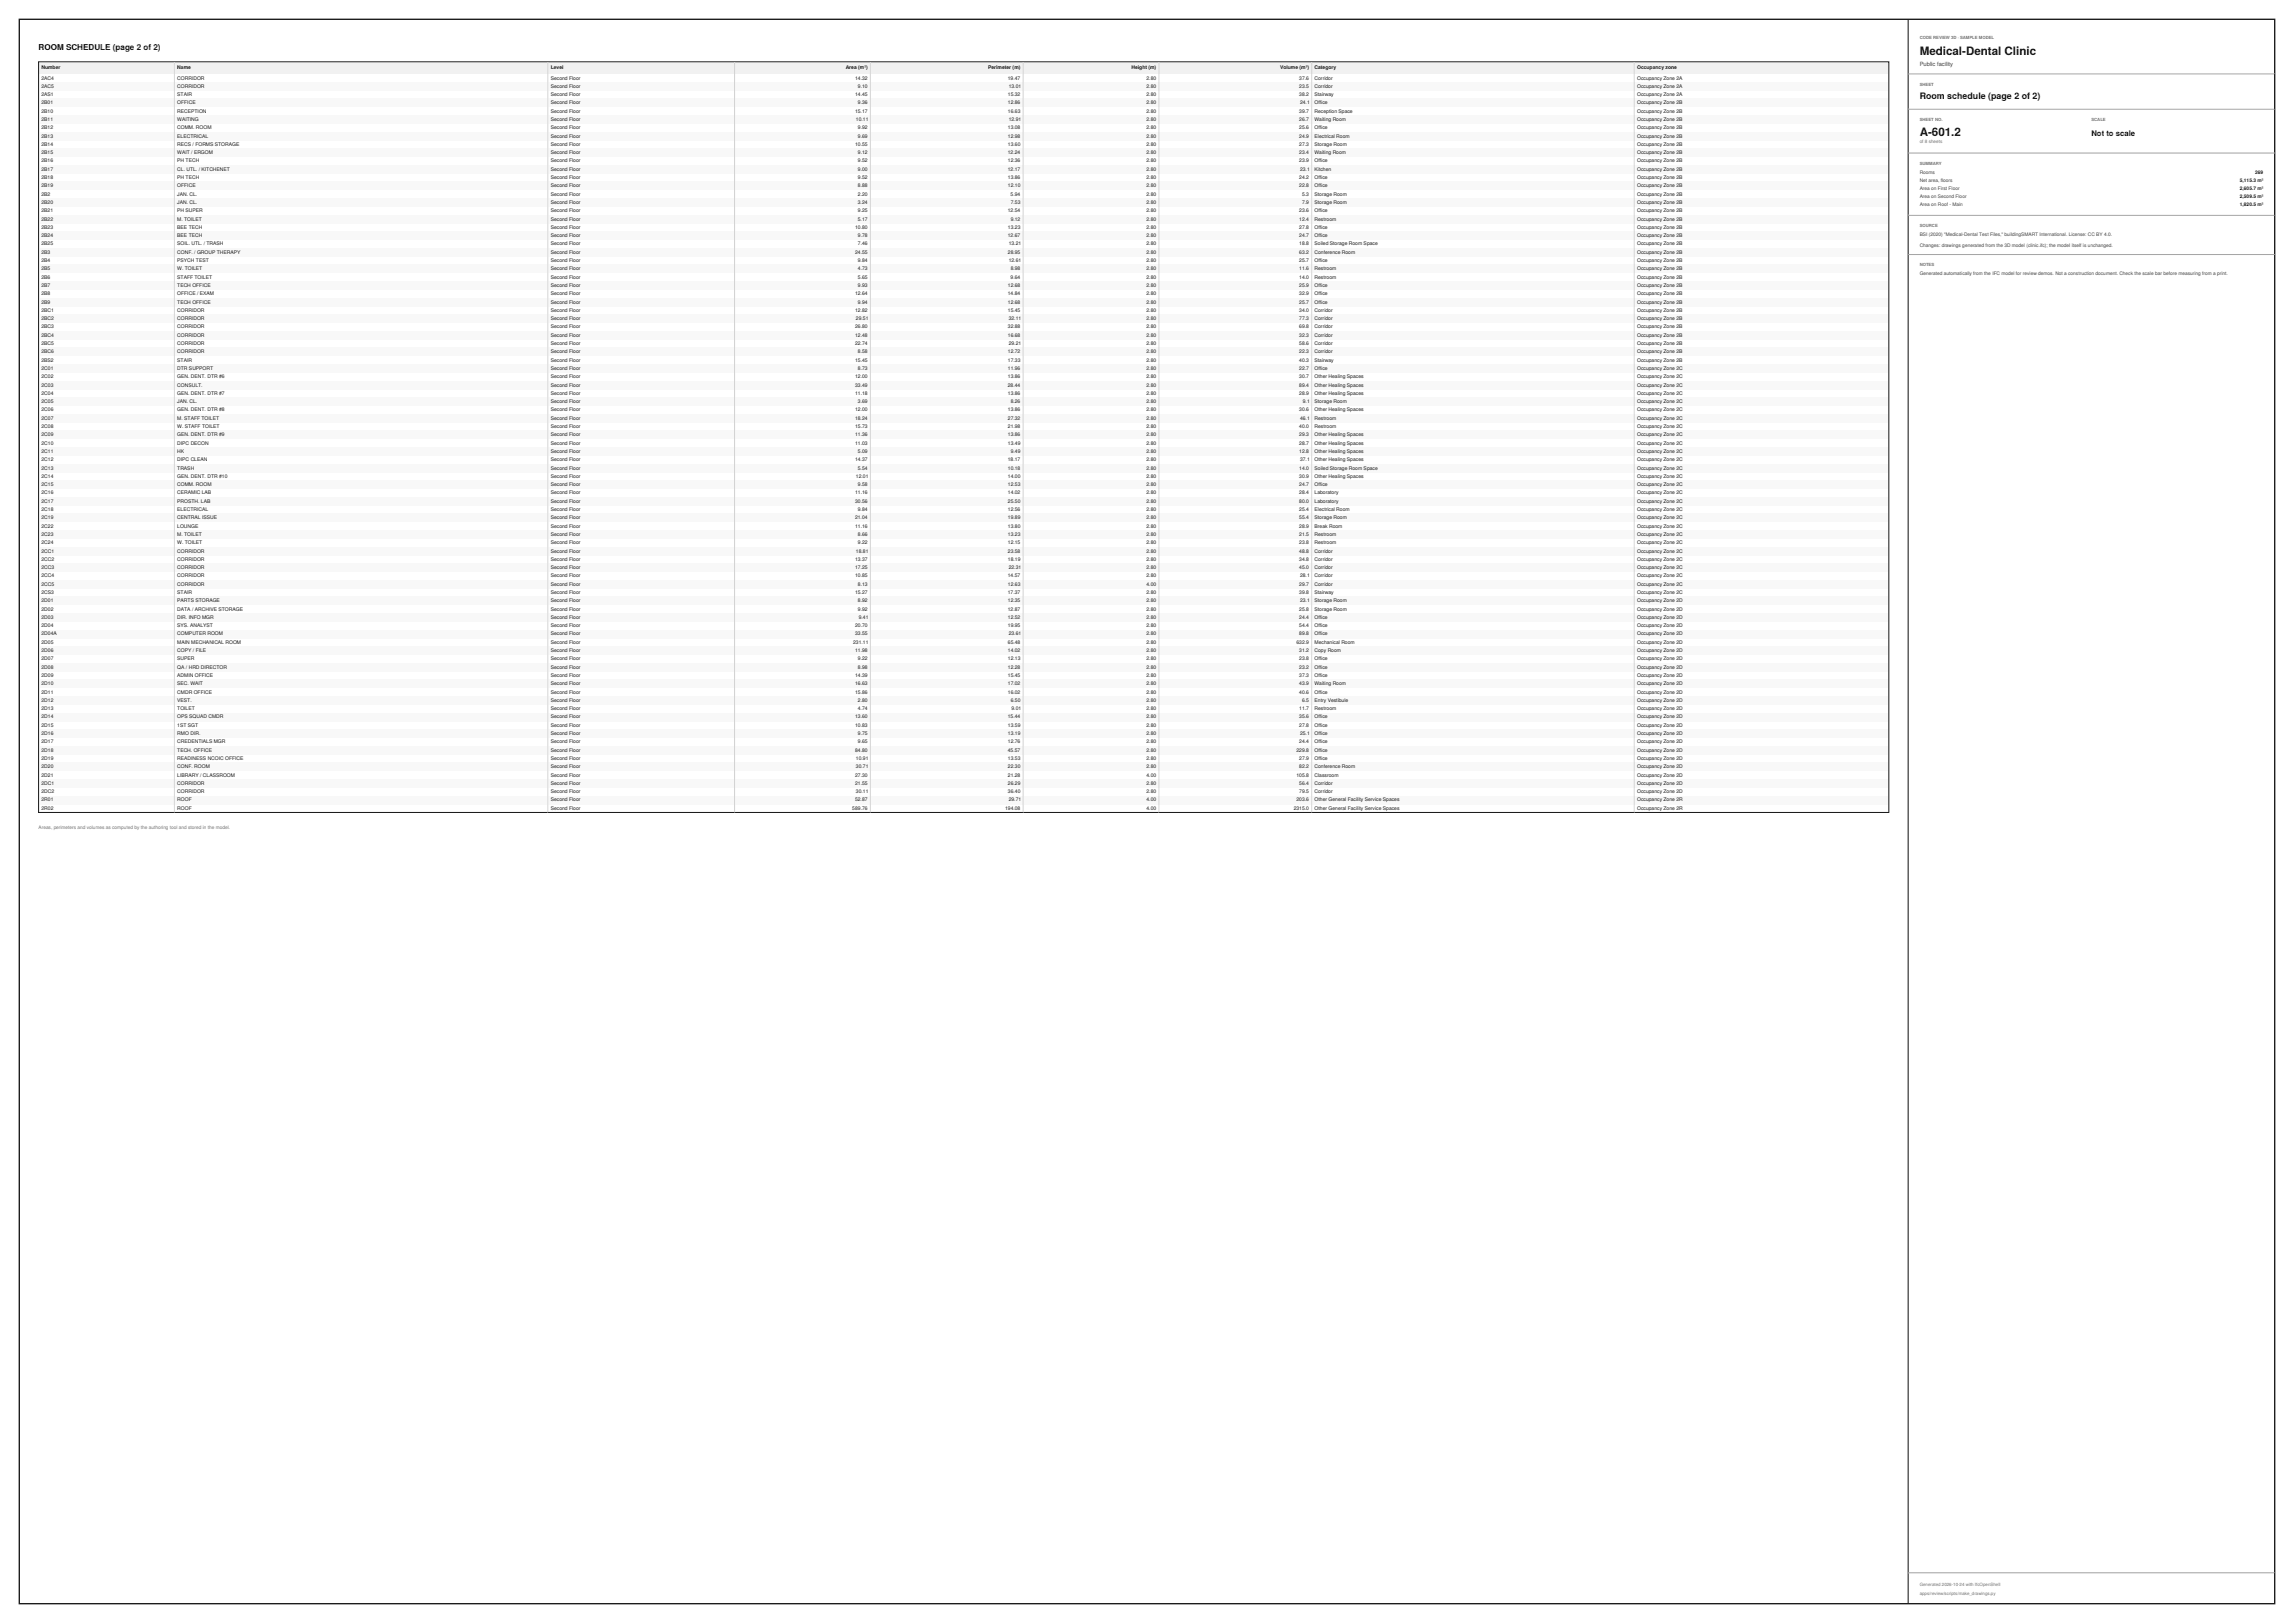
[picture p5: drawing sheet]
<svg xmlns="http://www.w3.org/2000/svg" width="1189mm" height="841mm" viewBox="0 0 1189 841" stroke-linecap="round" stroke-linejoin="round" font-family="sans-serif">
<defs><g id="words">
<g font-size="6" fill="#111827">
<text x="995" y="28">Medical-Dental Clinic</text>
<text x="995" y="70">A-601.2</text>
</g>
<text font-size="4.6" fill="#111827" x="995" y="51">Room schedule (page 2 of 2)</text>
<text font-size="4.2" fill="#111827" x="20" y="26">ROOM SCHEDULE (page 2 of 2)</text>
<text font-size="4" fill="#111827" x="1084" y="70">Not to scale</text>
<text font-size="3" fill="#374151" x="995" y="34">Public facility</text>
<g font-size="2.6" fill="#111827">
<text x="22" y="36">Number</text>
<text x="92" y="36">Name</text>
<text x="285" y="36">Level</text>
<text x="438" y="36">Area (m²)</text>
<text x="512" y="36">Perimeter (m)</text>
<text x="586" y="36">Height (m)</text>
<text x="663" y="36">Volume (m³)</text>
<text x="681" y="36">Category</text>
<text x="849" y="36">Occupancy zone</text>
<text x="22" y="41">2AC4</text>
<text x="92" y="41">CORRIDOR</text>
<text x="285" y="41">Second Floor</text>
<text x="443" y="41">14.32</text>
<text x="522" y="41">19.47</text>
<text x="594" y="41">2.80</text>
<text x="673" y="41">37.6</text>
<text x="681" y="41">Corridor</text>
<text x="849" y="41">Occupancy Zone 2A</text>
<text x="22" y="46">2AC5</text>
<text x="92" y="46">CORRIDOR</text>
<text x="285" y="46">Second Floor</text>
<text x="445" y="46">9.10</text>
<text x="523" y="46">13.01</text>
<text x="594" y="46">2.80</text>
<text x="673" y="46">23.5</text>
<text x="681" y="46">Corridor</text>
<text x="849" y="46">Occupancy Zone 2A</text>
<text x="22" y="50">2AS1</text>
<text x="92" y="50">STAIR</text>
<text x="285" y="50">Second Floor</text>
<text x="443" y="50">14.45</text>
<text x="522" y="50">15.32</text>
<text x="594" y="50">2.80</text>
<text x="673" y="50">38.2</text>
<text x="681" y="50">Stairway</text>
<text x="849" y="50">Occupancy Zone 2A</text>
<text x="22" y="54">2B01</text>
<text x="22" y="58">2B10</text>
<text x="92" y="54">OFFICE</text>
<text x="92" y="58">RECEPTION</text>
<text x="285" y="54">Second Floor</text>
<text x="285" y="58">Second Floor</text>
<text x="443" y="58">15.17</text>
<text x="445" y="54">9.36</text>
<text x="522" y="54">12.86</text>
<text x="522" y="58">16.63</text>
<text x="594" y="54">2.80</text>
<text x="594" y="58">2.80</text>
<text x="673" y="58">39.7</text>
<text x="674" y="54">24.1</text>
<text x="681" y="58">Reception Space</text>
<text x="681" y="54">Office</text>
<text x="849" y="54">Occupancy Zone 2B</text>
<text x="849" y="58">Occupancy Zone 2B</text>
<text x="22" y="63">2B11</text>
<text x="92" y="63">WAITING</text>
<text x="285" y="63">Second Floor</text>
<text x="444" y="63">10.11</text>
<text x="523" y="63">12.91</text>
<text x="594" y="63">2.80</text>
<text x="673" y="63">26.7</text>
<text x="681" y="63">Waiting Room</text>
<text x="849" y="63">Occupancy Zone 2B</text>
<text x="22" y="67">2B12</text>
<text x="22" y="71">2B13</text>
<text x="92" y="67">COMM. ROOM</text>
<text x="92" y="71">ELECTRICAL</text>
<text x="285" y="67">Second Floor</text>
<text x="285" y="71">Second Floor</text>
<text x="445" y="67">9.92</text>
<text x="445" y="71">9.69</text>
<text x="522" y="67">13.08</text>
<text x="522" y="71">12.98</text>
<text x="594" y="67">2.80</text>
<text x="594" y="71">2.80</text>
<text x="673" y="67">25.6</text>
<text x="673" y="71">24.9</text>
<text x="681" y="71">Electrical Room</text>
<text x="681" y="67">Office</text>
<text x="849" y="67">Occupancy Zone 2B</text>
<text x="849" y="71">Occupancy Zone 2B</text>
<text x="22" y="76">2B14</text>
<text x="92" y="76">RECS / FORMS STORAGE</text>
<text x="285" y="76">Second Floor</text>
<text x="443" y="76">10.55</text>
<text x="522" y="76">13.60</text>
<text x="594" y="76">2.80</text>
<text x="673" y="76">27.3</text>
<text x="681" y="76">Storage Room</text>
<text x="849" y="76">Occupancy Zone 2B</text>
<text x="22" y="80">2B15</text>
<text x="92" y="80">WAIT / ERGOM</text>
<text x="285" y="80">Second Floor</text>
<text x="445" y="80">9.12</text>
<text x="522" y="80">12.24</text>
<text x="594" y="80">2.80</text>
<text x="673" y="80">23.4</text>
<text x="681" y="80">Waiting Room</text>
<text x="849" y="80">Occupancy Zone 2B</text>
<text x="22" y="84">2B16</text>
<text x="22" y="89">2B17</text>
<text x="92" y="84">PH TECH</text>
<text x="92" y="89">CL. UTL. / KITCHENET</text>
<text x="285" y="84">Second Floor</text>
<text x="285" y="89">Second Floor</text>
<text x="445" y="84">9.52</text>
<text x="445" y="89">9.00</text>
<text x="522" y="89">12.17</text>
<text x="522" y="84">12.36</text>
<text x="594" y="89">2.80</text>
<text x="594" y="84">2.80</text>
<text x="673" y="84">23.9</text>
<text x="674" y="89">23.1</text>
<text x="681" y="84">Office</text>
<text x="681" y="89">Kitchen</text>
<text x="849" y="84">Occupancy Zone 2B</text>
<text x="849" y="89">Occupancy Zone 2B</text>
<text x="22" y="93">2B18</text>
<text x="92" y="93">PH TECH</text>
<text x="285" y="93">Second Floor</text>
<text x="445" y="93">9.52</text>
<text x="522" y="93">13.86</text>
<text x="594" y="93">2.80</text>
<text x="673" y="93">24.2</text>
<text x="681" y="93">Office</text>
<text x="849" y="93">Occupancy Zone 2B</text>
<text x="22" y="97">2B19</text>
<text x="22" y="101">2B2</text>
<text x="92" y="97">OFFICE</text>
<text x="92" y="101">JAN. CL.</text>
<text x="285" y="97">Second Floor</text>
<text x="285" y="101">Second Floor</text>
<text x="445" y="97">8.88</text>
<text x="445" y="101">2.20</text>
<text x="522" y="97">12.10</text>
<text x="524" y="101">5.94</text>
<text x="594" y="101">2.80</text>
<text x="594" y="97">2.80</text>
<text x="673" y="97">22.8</text>
<text x="675" y="101">5.3</text>
<text x="681" y="101">Storage Room</text>
<text x="681" y="97">Office</text>
<text x="849" y="97">Occupancy Zone 2B</text>
<text x="849" y="101">Occupancy Zone 2B</text>
<text x="22" y="106">2B20</text>
<text x="92" y="106">JAN. CL.</text>
<text x="285" y="106">Second Floor</text>
<text x="445" y="106">3.24</text>
<text x="524" y="106">7.53</text>
<text x="594" y="106">2.80</text>
<text x="675" y="106">7.9</text>
<text x="681" y="106">Storage Room</text>
<text x="849" y="106">Occupancy Zone 2B</text>
<text x="22" y="110">2B21</text>
<text x="92" y="110">PH SUPER</text>
<text x="285" y="110">Second Floor</text>
<text x="445" y="110">9.25</text>
<text x="522" y="110">12.54</text>
<text x="594" y="110">2.80</text>
<text x="673" y="110">23.6</text>
<text x="681" y="110">Office</text>
<text x="849" y="110">Occupancy Zone 2B</text>
<text x="22" y="114">2B22</text>
<text x="22" y="119">2B23</text>
<text x="92" y="114">M. TOILET</text>
<text x="92" y="119">BEE TECH</text>
<text x="285" y="114">Second Floor</text>
<text x="285" y="119">Second Floor</text>
<text x="443" y="119">10.80</text>
<text x="445" y="114">5.17</text>
<text x="522" y="119">13.23</text>
<text x="524" y="114">9.12</text>
<text x="594" y="114">2.80</text>
<text x="594" y="119">2.80</text>
<text x="673" y="114">12.4</text>
<text x="673" y="119">27.8</text>
<text x="681" y="114">Restroom</text>
<text x="681" y="119">Office</text>
<text x="849" y="114">Occupancy Zone 2B</text>
<text x="849" y="119">Occupancy Zone 2B</text>
<text x="22" y="123">2B24</text>
<text x="92" y="123">BEE TECH</text>
<text x="285" y="123">Second Floor</text>
<text x="445" y="123">9.78</text>
<text x="522" y="123">12.67</text>
<text x="594" y="123">2.80</text>
<text x="673" y="123">24.7</text>
<text x="681" y="123">Office</text>
<text x="849" y="123">Occupancy Zone 2B</text>
<text x="22" y="127">2B25</text>
<text x="22" y="132">2B3</text>
<text x="92" y="127">SOIL. UTL. / TRASH</text>
<text x="92" y="132">CONF. / GROUP THERAPY</text>
<text x="285" y="127">Second Floor</text>
<text x="285" y="132">Second Floor</text>
<text x="443" y="132">24.55</text>
<text x="445" y="127">7.46</text>
<text x="522" y="132">28.95</text>
<text x="523" y="127">13.21</text>
<text x="594" y="127">2.80</text>
<text x="594" y="132">2.80</text>
<text x="673" y="127">18.8</text>
<text x="673" y="132">63.2</text>
<text x="681" y="132">Conference Room</text>
<text x="681" y="127">Soiled Storage Room Space</text>
<text x="849" y="127">Occupancy Zone 2B</text>
<text x="849" y="132">Occupancy Zone 2B</text>
<text x="22" y="136">2B4</text>
<text x="92" y="136">PSYCH TEST</text>
<text x="285" y="136">Second Floor</text>
<text x="445" y="136">9.84</text>
<text x="523" y="136">12.61</text>
<text x="594" y="136">2.80</text>
<text x="673" y="136">25.7</text>
<text x="681" y="136">Office</text>
<text x="849" y="136">Occupancy Zone 2B</text>
<text x="22" y="140">2B5</text>
<text x="92" y="140">W. TOILET</text>
<text x="285" y="140">Second Floor</text>
<text x="445" y="140">4.73</text>
<text x="524" y="140">8.98</text>
<text x="594" y="140">2.80</text>
<text x="673" y="140">11.6</text>
<text x="681" y="140">Restroom</text>
<text x="849" y="140">Occupancy Zone 2B</text>
<text x="22" y="144">2B6</text>
<text x="22" y="149">2B7</text>
<text x="92" y="144">STAFF TOILET</text>
<text x="92" y="149">TECH OFFICE</text>
<text x="285" y="144">Second Floor</text>
<text x="285" y="149">Second Floor</text>
<text x="445" y="144">5.65</text>
<text x="445" y="149">9.93</text>
<text x="522" y="149">12.68</text>
<text x="524" y="144">9.64</text>
<text x="594" y="144">2.80</text>
<text x="594" y="149">2.80</text>
<text x="673" y="149">25.9</text>
<text x="673" y="144">14.0</text>
<text x="681" y="149">Office</text>
<text x="681" y="144">Restroom</text>
<text x="849" y="144">Occupancy Zone 2B</text>
<text x="849" y="149">Occupancy Zone 2B</text>
<text x="22" y="153">2B8</text>
<text x="92" y="153">OFFICE / EXAM</text>
<text x="285" y="153">Second Floor</text>
<text x="443" y="153">12.64</text>
<text x="522" y="153">14.84</text>
<text x="594" y="153">2.80</text>
<text x="673" y="153">32.9</text>
<text x="681" y="153">Office</text>
<text x="849" y="153">Occupancy Zone 2B</text>
<text x="22" y="157">2B9</text>
<text x="22" y="162">2BC1</text>
<text x="92" y="157">TECH OFFICE</text>
<text x="92" y="162">CORRIDOR</text>
<text x="285" y="157">Second Floor</text>
<text x="285" y="162">Second Floor</text>
<text x="443" y="162">12.82</text>
<text x="445" y="157">9.94</text>
<text x="522" y="157">12.68</text>
<text x="522" y="162">15.45</text>
<text x="594" y="157">2.80</text>
<text x="594" y="162">2.80</text>
<text x="673" y="157">25.7</text>
<text x="673" y="162">34.0</text>
<text x="681" y="157">Office</text>
<text x="681" y="162">Corridor</text>
<text x="849" y="157">Occupancy Zone 2B</text>
<text x="849" y="162">Occupancy Zone 2B</text>
<text x="22" y="166">2BC2</text>
<text x="92" y="166">CORRIDOR</text>
<text x="285" y="166">Second Floor</text>
<text x="444" y="166">29.51</text>
<text x="523" y="166">32.11</text>
<text x="594" y="166">2.80</text>
<text x="673" y="166">77.3</text>
<text x="681" y="166">Corridor</text>
<text x="849" y="166">Occupancy Zone 2B</text>
<text x="22" y="170">2BC3</text>
<text x="92" y="170">CORRIDOR</text>
<text x="285" y="170">Second Floor</text>
<text x="443" y="170">26.80</text>
<text x="522" y="170">32.88</text>
<text x="594" y="170">2.80</text>
<text x="673" y="170">69.8</text>
<text x="681" y="170">Corridor</text>
<text x="849" y="170">Occupancy Zone 2B</text>
<text x="22" y="174">2BC4</text>
<text x="22" y="179">2BC5</text>
<text x="92" y="174">CORRIDOR</text>
<text x="92" y="179">CORRIDOR</text>
<text x="285" y="174">Second Floor</text>
<text x="285" y="179">Second Floor</text>
<text x="443" y="179">22.74</text>
<text x="443" y="174">12.48</text>
<text x="522" y="174">16.68</text>
<text x="523" y="179">29.21</text>
<text x="594" y="174">2.80</text>
<text x="594" y="179">2.80</text>
<text x="673" y="179">58.6</text>
<text x="673" y="174">32.3</text>
<text x="681" y="174">Corridor</text>
<text x="681" y="179">Corridor</text>
<text x="849" y="174">Occupancy Zone 2B</text>
<text x="849" y="179">Occupancy Zone 2B</text>
<text x="22" y="183">2BC6</text>
<text x="92" y="183">CORRIDOR</text>
<text x="285" y="183">Second Floor</text>
<text x="445" y="183">8.58</text>
<text x="522" y="183">12.72</text>
<text x="594" y="183">2.80</text>
<text x="673" y="183">22.3</text>
<text x="681" y="183">Corridor</text>
<text x="849" y="183">Occupancy Zone 2B</text>
<text x="22" y="187">2BS2</text>
<text x="22" y="192">2C01</text>
<text x="92" y="187">STAIR</text>
<text x="92" y="192">DTR SUPPORT</text>
<text x="285" y="187">Second Floor</text>
<text x="285" y="192">Second Floor</text>
<text x="443" y="187">15.45</text>
<text x="445" y="192">8.73</text>
<text x="522" y="192">11.96</text>
<text x="522" y="187">17.33</text>
<text x="594" y="187">2.80</text>
<text x="594" y="192">2.80</text>
<text x="673" y="192">22.7</text>
<text x="673" y="187">40.3</text>
<text x="681" y="192">Office</text>
<text x="681" y="187">Stairway</text>
<text x="849" y="187">Occupancy Zone 2B</text>
<text x="849" y="192">Occupancy Zone 2C</text>
<text x="22" y="196">2C02</text>
<text x="92" y="196">GEN. DENT. DTR #6</text>
<text x="285" y="196">Second Floor</text>
<text x="443" y="196">12.00</text>
<text x="522" y="196">13.86</text>
<text x="594" y="196">2.80</text>
<text x="673" y="196">30.7</text>
<text x="681" y="196">Other Healing Spaces</text>
<text x="849" y="196">Occupancy Zone 2C</text>
<text x="22" y="200">2C03</text>
<text x="92" y="200">CONSULT.</text>
<text x="285" y="200">Second Floor</text>
<text x="443" y="200">33.49</text>
<text x="522" y="200">28.44</text>
<text x="594" y="200">2.80</text>
<text x="673" y="200">89.4</text>
<text x="681" y="200">Other Healing Spaces</text>
<text x="849" y="200">Occupancy Zone 2C</text>
<text x="22" y="205">2C04</text>
<text x="22" y="209">2C05</text>
<text x="92" y="205">GEN. DENT. DTR #7</text>
<text x="92" y="209">JAN. CL.</text>
<text x="285" y="205">Second Floor</text>
<text x="285" y="209">Second Floor</text>
<text x="443" y="205">11.18</text>
<text x="445" y="209">3.69</text>
<text x="522" y="205">13.86</text>
<text x="524" y="209">8.26</text>
<text x="594" y="205">2.80</text>
<text x="594" y="209">2.80</text>
<text x="673" y="205">28.9</text>
<text x="675" y="209">9.1</text>
<text x="681" y="205">Other Healing Spaces</text>
<text x="681" y="209">Storage Room</text>
<text x="849" y="205">Occupancy Zone 2C</text>
<text x="849" y="209">Occupancy Zone 2C</text>
<text x="22" y="213">2C06</text>
<text x="92" y="213">GEN. DENT. DTR #8</text>
<text x="285" y="213">Second Floor</text>
<text x="443" y="213">12.00</text>
<text x="522" y="213">13.86</text>
<text x="594" y="213">2.80</text>
<text x="673" y="213">30.6</text>
<text x="681" y="213">Other Healing Spaces</text>
<text x="849" y="213">Occupancy Zone 2C</text>
<text x="22" y="217">2C07</text>
<text x="22" y="222">2C08</text>
<text x="92" y="217">M. STAFF TOILET</text>
<text x="92" y="222">W. STAFF TOILET</text>
<text x="285" y="217">Second Floor</text>
<text x="285" y="222">Second Floor</text>
<text x="443" y="217">18.24</text>
<text x="443" y="222">15.73</text>
<text x="522" y="222">21.98</text>
<text x="522" y="217">27.32</text>
<text x="594" y="222">2.80</text>
<text x="594" y="217">2.80</text>
<text x="673" y="222">40.0</text>
<text x="674" y="217">46.1</text>
<text x="681" y="222">Restroom</text>
<text x="681" y="217">Restroom</text>
<text x="849" y="217">Occupancy Zone 2C</text>
<text x="849" y="222">Occupancy Zone 2C</text>
<text x="22" y="226">2C09</text>
<text x="92" y="226">GEN. DENT. DTR #9</text>
<text x="285" y="226">Second Floor</text>
<text x="443" y="226">11.36</text>
<text x="522" y="226">13.86</text>
<text x="594" y="226">2.80</text>
<text x="673" y="226">29.3</text>
<text x="681" y="226">Other Healing Spaces</text>
<text x="849" y="226">Occupancy Zone 2C</text>
<text x="22" y="230">2C10</text>
<text x="92" y="230">DIPC DECON</text>
<text x="285" y="230">Second Floor</text>
<text x="443" y="230">11.03</text>
<text x="522" y="230">13.49</text>
<text x="594" y="230">2.80</text>
<text x="673" y="230">28.7</text>
<text x="681" y="230">Other Healing Spaces</text>
<text x="849" y="230">Occupancy Zone 2C</text>
<text x="22" y="235">2C11</text>
<text x="22" y="239">2C12</text>
<text x="92" y="235">HK</text>
<text x="92" y="239">DIPC CLEAN</text>
<text x="285" y="235">Second Floor</text>
<text x="285" y="239">Second Floor</text>
<text x="443" y="239">14.37</text>
<text x="445" y="235">5.09</text>
<text x="522" y="239">18.17</text>
<text x="524" y="235">9.49</text>
<text x="594" y="235">2.80</text>
<text x="594" y="239">2.80</text>
<text x="673" y="235">12.8</text>
<text x="674" y="239">37.1</text>
<text x="681" y="239">Other Healing Spaces</text>
<text x="681" y="235">Other Healing Spaces</text>
<text x="849" y="235">Occupancy Zone 2C</text>
<text x="849" y="239">Occupancy Zone 2C</text>
<text x="22" y="243">2C13</text>
<text x="92" y="243">TRASH</text>
<text x="285" y="243">Second Floor</text>
<text x="445" y="243">5.54</text>
<text x="522" y="243">10.18</text>
<text x="594" y="243">2.80</text>
<text x="673" y="243">14.0</text>
<text x="681" y="243">Soiled Storage Room Space</text>
<text x="849" y="243">Occupancy Zone 2C</text>
<text x="22" y="248">2C14</text>
<text x="22" y="252">2C15</text>
<text x="92" y="248">GEN. DENT. DTR #10</text>
<text x="92" y="252">COMM. ROOM</text>
<text x="285" y="248">Second Floor</text>
<text x="285" y="252">Second Floor</text>
<text x="444" y="248">12.01</text>
<text x="445" y="252">9.58</text>
<text x="522" y="248">14.00</text>
<text x="522" y="252">12.53</text>
<text x="594" y="248">2.80</text>
<text x="594" y="252">2.80</text>
<text x="673" y="252">24.7</text>
<text x="673" y="248">30.9</text>
<text x="681" y="252">Office</text>
<text x="681" y="248">Other Healing Spaces</text>
<text x="849" y="248">Occupancy Zone 2C</text>
<text x="849" y="252">Occupancy Zone 2C</text>
<text x="22" y="256">2C16</text>
<text x="92" y="256">CERAMIC LAB</text>
<text x="285" y="256">Second Floor</text>
<text x="443" y="256">11.16</text>
<text x="522" y="256">14.02</text>
<text x="594" y="256">2.80</text>
<text x="673" y="256">28.4</text>
<text x="681" y="256">Laboratory</text>
<text x="849" y="256">Occupancy Zone 2C</text>
<text x="22" y="261">2C17</text>
<text x="92" y="261">PROSTH. LAB</text>
<text x="285" y="261">Second Floor</text>
<text x="443" y="261">30.56</text>
<text x="522" y="261">25.50</text>
<text x="594" y="261">2.80</text>
<text x="673" y="261">80.0</text>
<text x="681" y="261">Laboratory</text>
<text x="849" y="261">Occupancy Zone 2C</text>
<text x="22" y="265">2C18</text>
<text x="22" y="269">2C19</text>
<text x="92" y="265">ELECTRICAL</text>
<text x="92" y="269">CENTRAL ISSUE</text>
<text x="285" y="265">Second Floor</text>
<text x="285" y="269">Second Floor</text>
<text x="443" y="269">21.04</text>
<text x="445" y="265">9.84</text>
<text x="522" y="265">12.56</text>
<text x="522" y="269">19.89</text>
<text x="594" y="265">2.80</text>
<text x="594" y="269">2.80</text>
<text x="673" y="265">25.4</text>
<text x="673" y="269">55.4</text>
<text x="681" y="265">Electrical Room</text>
<text x="681" y="269">Storage Room</text>
<text x="849" y="265">Occupancy Zone 2C</text>
<text x="849" y="269">Occupancy Zone 2C</text>
<text x="22" y="273">2C22</text>
<text x="92" y="273">LOUNGE</text>
<text x="285" y="273">Second Floor</text>
<text x="443" y="273">11.16</text>
<text x="522" y="273">13.80</text>
<text x="594" y="273">2.80</text>
<text x="673" y="273">28.9</text>
<text x="681" y="273">Break Room</text>
<text x="849" y="273">Occupancy Zone 2C</text>
<text x="22" y="278">2C23</text>
<text x="92" y="278">M. TOILET</text>
<text x="285" y="278">Second Floor</text>
<text x="445" y="278">8.66</text>
<text x="522" y="278">13.23</text>
<text x="594" y="278">2.80</text>
<text x="673" y="278">21.5</text>
<text x="681" y="278">Restroom</text>
<text x="849" y="278">Occupancy Zone 2C</text>
<text x="22" y="282">2C24</text>
<text x="22" y="286">2CC1</text>
<text x="92" y="282">W. TOILET</text>
<text x="92" y="286">CORRIDOR</text>
<text x="285" y="282">Second Floor</text>
<text x="285" y="286">Second Floor</text>
<text x="444" y="286">18.81</text>
<text x="445" y="282">9.22</text>
<text x="522" y="282">12.15</text>
<text x="522" y="286">23.58</text>
<text x="594" y="282">2.80</text>
<text x="594" y="286">2.80</text>
<text x="673" y="282">23.8</text>
<text x="673" y="286">48.8</text>
<text x="681" y="282">Restroom</text>
<text x="681" y="286">Corridor</text>
<text x="849" y="282">Occupancy Zone 2C</text>
<text x="849" y="286">Occupancy Zone 2C</text>
<text x="22" y="291">2CC2</text>
<text x="92" y="291">CORRIDOR</text>
<text x="285" y="291">Second Floor</text>
<text x="443" y="291">13.37</text>
<text x="522" y="291">18.19</text>
<text x="594" y="291">2.80</text>
<text x="673" y="291">34.8</text>
<text x="681" y="291">Corridor</text>
<text x="849" y="291">Occupancy Zone 2C</text>
<text x="22" y="295">2CC3</text>
<text x="22" y="299">2CC4</text>
<text x="92" y="295">CORRIDOR</text>
<text x="92" y="299">CORRIDOR</text>
<text x="285" y="295">Second Floor</text>
<text x="285" y="299">Second Floor</text>
<text x="443" y="295">17.25</text>
<text x="443" y="299">10.85</text>
<text x="522" y="299">14.57</text>
<text x="523" y="295">22.31</text>
<text x="594" y="295">2.80</text>
<text x="594" y="299">2.80</text>
<text x="673" y="295">45.0</text>
<text x="674" y="299">28.1</text>
<text x="681" y="295">Corridor</text>
<text x="681" y="299">Corridor</text>
<text x="849" y="295">Occupancy Zone 2C</text>
<text x="849" y="299">Occupancy Zone 2C</text>
<text x="22" y="304">2CC5</text>
<text x="92" y="304">CORRIDOR</text>
<text x="285" y="304">Second Floor</text>
<text x="445" y="304">8.13</text>
<text x="522" y="304">12.63</text>
<text x="594" y="304">4.00</text>
<text x="673" y="304">29.7</text>
<text x="681" y="304">Corridor</text>
<text x="849" y="304">Occupancy Zone 2C</text>
<text x="22" y="308">2CS3</text>
<text x="92" y="308">STAIR</text>
<text x="285" y="308">Second Floor</text>
<text x="443" y="308">15.27</text>
<text x="522" y="308">17.37</text>
<text x="594" y="308">2.80</text>
<text x="673" y="308">39.8</text>
<text x="681" y="308">Stairway</text>
<text x="849" y="308">Occupancy Zone 2C</text>
<text x="22" y="312">2D01</text>
<text x="22" y="316">2D02</text>
<text x="92" y="312">PARTS STORAGE</text>
<text x="92" y="316">DATA / ARCHIVE STORAGE</text>
<text x="285" y="312">Second Floor</text>
<text x="285" y="316">Second Floor</text>
<text x="445" y="312">8.92</text>
<text x="445" y="316">9.92</text>
<text x="522" y="316">12.87</text>
<text x="522" y="312">12.35</text>
<text x="594" y="316">2.80</text>
<text x="594" y="312">2.80</text>
<text x="673" y="316">25.8</text>
<text x="674" y="312">23.1</text>
<text x="681" y="312">Storage Room</text>
<text x="681" y="316">Storage Room</text>
<text x="849" y="312">Occupancy Zone 2D</text>
<text x="849" y="316">Occupancy Zone 2D</text>
<text x="22" y="321">2D03</text>
<text x="92" y="321">DIR. INFO MGR</text>
<text x="285" y="321">Second Floor</text>
<text x="445" y="321">9.41</text>
<text x="522" y="321">12.52</text>
<text x="594" y="321">2.80</text>
<text x="673" y="321">24.4</text>
<text x="681" y="321">Office</text>
<text x="849" y="321">Occupancy Zone 2D</text>
<text x="22" y="325">2D04</text>
<text x="22" y="329">2D04A</text>
<text x="92" y="325">SYS. ANALYST</text>
<text x="92" y="329">COMPUTER ROOM</text>
<text x="285" y="325">Second Floor</text>
<text x="285" y="329">Second Floor</text>
<text x="443" y="329">33.55</text>
<text x="443" y="325">20.70</text>
<text x="522" y="325">19.95</text>
<text x="523" y="329">23.61</text>
<text x="594" y="325">2.80</text>
<text x="594" y="329">2.80</text>
<text x="673" y="325">54.4</text>
<text x="673" y="329">89.8</text>
<text x="681" y="325">Office</text>
<text x="681" y="329">Office</text>
<text x="849" y="325">Occupancy Zone 2D</text>
<text x="849" y="329">Occupancy Zone 2D</text>
<text x="22" y="334">2D05</text>
<text x="92" y="334">MAIN MECHANICAL ROOM</text>
<text x="285" y="334">Second Floor</text>
<text x="442" y="334">231.11</text>
<text x="522" y="334">65.48</text>
<text x="594" y="334">2.80</text>
<text x="672" y="334">632.9</text>
<text x="681" y="334">Mechanical Room</text>
<text x="849" y="334">Occupancy Zone 2D</text>
<text x="22" y="338">2D06</text>
<text x="92" y="338">COPY / FILE</text>
<text x="285" y="338">Second Floor</text>
<text x="443" y="338">11.98</text>
<text x="522" y="338">14.02</text>
<text x="594" y="338">2.80</text>
<text x="673" y="338">31.2</text>
<text x="681" y="338">Copy Room</text>
<text x="849" y="338">Occupancy Zone 2D</text>
<text x="22" y="342">2D07</text>
<text x="22" y="346">2D08</text>
<text x="92" y="342">SUPER</text>
<text x="92" y="346">QA / HRD DIRECTOR</text>
<text x="285" y="342">Second Floor</text>
<text x="285" y="346">Second Floor</text>
<text x="445" y="346">8.98</text>
<text x="445" y="342">9.22</text>
<text x="522" y="346">12.28</text>
<text x="522" y="342">12.13</text>
<text x="594" y="342">2.80</text>
<text x="594" y="346">2.80</text>
<text x="673" y="342">23.8</text>
<text x="673" y="346">23.2</text>
<text x="681" y="346">Office</text>
<text x="681" y="342">Office</text>
<text x="849" y="342">Occupancy Zone 2D</text>
<text x="849" y="346">Occupancy Zone 2D</text>
<text x="22" y="351">2D09</text>
<text x="92" y="351">ADMIN OFFICE</text>
<text x="285" y="351">Second Floor</text>
<text x="443" y="351">14.39</text>
<text x="522" y="351">15.45</text>
<text x="594" y="351">2.80</text>
<text x="673" y="351">37.3</text>
<text x="681" y="351">Office</text>
<text x="849" y="351">Occupancy Zone 2D</text>
<text x="22" y="355">2D10</text>
<text x="22" y="359">2D11</text>
<text x="92" y="355">SEC. WAIT</text>
<text x="92" y="359">CMDR OFFICE</text>
<text x="285" y="355">Second Floor</text>
<text x="285" y="359">Second Floor</text>
<text x="443" y="359">15.86</text>
<text x="443" y="355">16.63</text>
<text x="522" y="355">17.02</text>
<text x="522" y="359">16.02</text>
<text x="594" y="355">2.80</text>
<text x="594" y="359">2.80</text>
<text x="673" y="359">40.6</text>
<text x="673" y="355">43.9</text>
<text x="681" y="355">Waiting Room</text>
<text x="681" y="359">Office</text>
<text x="849" y="355">Occupancy Zone 2D</text>
<text x="849" y="359">Occupancy Zone 2D</text>
<text x="22" y="364">2D12</text>
<text x="92" y="364">VEST.</text>
<text x="285" y="364">Second Floor</text>
<text x="445" y="364">2.80</text>
<text x="524" y="364">6.50</text>
<text x="594" y="364">2.80</text>
<text x="675" y="364">6.5</text>
<text x="681" y="364">Entry Vestibule</text>
<text x="849" y="364">Occupancy Zone 2D</text>
<text x="22" y="368">2D13</text>
<text x="92" y="368">TOILET</text>
<text x="285" y="368">Second Floor</text>
<text x="445" y="368">4.74</text>
<text x="524" y="368">9.01</text>
<text x="594" y="368">2.80</text>
<text x="673" y="368">11.7</text>
<text x="681" y="368">Restroom</text>
<text x="849" y="368">Occupancy Zone 2D</text>
<text x="22" y="372">2D14</text>
<text x="22" y="377">2D15</text>
<text x="92" y="372">OPS SQUAD CMDR</text>
<text x="92" y="377">1ST SGT</text>
<text x="285" y="372">Second Floor</text>
<text x="285" y="377">Second Floor</text>
<text x="443" y="372">13.60</text>
<text x="443" y="377">10.83</text>
<text x="522" y="372">15.44</text>
<text x="522" y="377">13.59</text>
<text x="594" y="377">2.80</text>
<text x="594" y="372">2.80</text>
<text x="673" y="377">27.8</text>
<text x="673" y="372">35.6</text>
<text x="681" y="377">Office</text>
<text x="681" y="372">Office</text>
<text x="849" y="372">Occupancy Zone 2D</text>
<text x="849" y="377">Occupancy Zone 2D</text>
<text x="22" y="381">2D16</text>
<text x="92" y="381">RMO DIR.</text>
<text x="285" y="381">Second Floor</text>
<text x="445" y="381">9.75</text>
<text x="522" y="381">13.19</text>
<text x="594" y="381">2.80</text>
<text x="674" y="381">25.1</text>
<text x="681" y="381">Office</text>
<text x="849" y="381">Occupancy Zone 2D</text>
<text x="22" y="385">2D17</text>
<text x="22" y="389">2D18</text>
<text x="92" y="385">CREDENTIALS MGR</text>
<text x="92" y="389">TECH. OFFICE</text>
<text x="285" y="385">Second Floor</text>
<text x="285" y="389">Second Floor</text>
<text x="443" y="389">84.80</text>
<text x="445" y="385">9.65</text>
<text x="522" y="389">45.57</text>
<text x="522" y="385">12.76</text>
<text x="594" y="385">2.80</text>
<text x="594" y="389">2.80</text>
<text x="672" y="389">229.8</text>
<text x="673" y="385">24.4</text>
<text x="681" y="385">Office</text>
<text x="681" y="389">Office</text>
<text x="849" y="385">Occupancy Zone 2D</text>
<text x="849" y="389">Occupancy Zone 2D</text>
<text x="22" y="394">2D19</text>
<text x="92" y="394">READINESS NCOIC OFFICE</text>
<text x="285" y="394">Second Floor</text>
<text x="444" y="394">10.91</text>
<text x="522" y="394">13.53</text>
<text x="594" y="394">2.80</text>
<text x="673" y="394">27.9</text>
<text x="681" y="394">Office</text>
<text x="849" y="394">Occupancy Zone 2D</text>
<text x="22" y="398">2D20</text>
<text x="92" y="398">CONF. ROOM</text>
<text x="285" y="398">Second Floor</text>
<text x="444" y="398">30.71</text>
<text x="522" y="398">22.30</text>
<text x="594" y="398">2.80</text>
<text x="673" y="398">82.2</text>
<text x="681" y="398">Conference Room</text>
<text x="849" y="398">Occupancy Zone 2D</text>
<text x="22" y="402">2D21</text>
<text x="22" y="407">2DC1</text>
<text x="92" y="402">LIBRARY / CLASSROOM</text>
<text x="92" y="407">CORRIDOR</text>
<text x="285" y="402">Second Floor</text>
<text x="285" y="407">Second Floor</text>
<text x="443" y="407">21.55</text>
<text x="443" y="402">27.30</text>
<text x="522" y="402">21.28</text>
<text x="522" y="407">26.29</text>
<text x="594" y="402">4.00</text>
<text x="594" y="407">2.80</text>
<text x="672" y="402">105.8</text>
<text x="673" y="407">56.4</text>
<text x="681" y="407">Corridor</text>
<text x="681" y="402">Classroom</text>
<text x="849" y="402">Occupancy Zone 2D</text>
<text x="849" y="407">Occupancy Zone 2D</text>
<text x="22" y="411">2DC2</text>
<text x="92" y="411">CORRIDOR</text>
<text x="285" y="411">Second Floor</text>
<text x="444" y="411">30.11</text>
<text x="522" y="411">36.40</text>
<text x="594" y="411">2.80</text>
<text x="673" y="411">79.5</text>
<text x="681" y="411">Corridor</text>
<text x="849" y="411">Occupancy Zone 2D</text>
<text x="22" y="415">2R01</text>
<text x="22" y="420">2R02</text>
<text x="92" y="415">ROOF</text>
<text x="92" y="420">ROOF</text>
<text x="285" y="415">Second Floor</text>
<text x="285" y="420">Second Floor</text>
<text x="442" y="420">589.76</text>
<text x="443" y="415">52.87</text>
<text x="521" y="420">194.08</text>
<text x="523" y="415">29.71</text>
<text x="594" y="415">4.00</text>
<text x="594" y="420">4.00</text>
<text x="671" y="420">2315.0</text>
<text x="672" y="415">203.6</text>
<text x="681" y="420">Other General Facility Service Spaces</text>
<text x="681" y="415">Other General Facility Service Spaces</text>
<text x="849" y="415">Occupancy Zone 2R</text>
<text x="849" y="420">Occupancy Zone 2R</text>
</g>
<g font-size="2.5" fill="#374151">
<text x="995" y="90">Rooms</text>
<text x="995" y="94">Net area, floors</text>
<text x="995" y="99">Area on First Floor</text>
<text x="995" y="103">Area on Second Floor</text>
<text x="995" y="107">Area on Roof - Main</text>
<text x="995" y="122">BSI (2020) &quot;Medical-Dental Test Files,&quot; buildingSMART International. License: CC BY 4.0.</text>
<text x="995" y="128">Changes: drawings generated from the 3D model (clinic.ifc); the model itself is unchanged.</text>
<text x="995" y="143">Generated automatically from the IFC model for review demos. Not a construction document. Check the scale bar before measuring from a print.</text>
</g>
<g font-size="2.5" fill="#111827">
<text x="1161" y="94">5,115.3 m²</text>
<text x="1169" y="90">269</text>
<text x="1161" y="99">2,605.7 m²</text>
<text x="1161" y="103">2,509.5 m²</text>
<text x="1161" y="107">1,820.5 m²</text>
</g>
<text font-size="2.5" fill="#6b7280" x="20" y="430">Areas, perimeters and volumes as computed by the authoring tool and stored in the model.</text>
<text font-size="2.4" fill="#6b7280" x="995" y="74">of 8 sheets</text>
<g font-size="2.3" fill="#6b7280">
<text x="995" y="822">Generated 2026-10-24 with IfcOpenShell</text>
<text x="995" y="827">apps/review/scripts/make_drawings.py</text>
</g>
<g font-size="2.2" fill="#6b7280">
<text x="995" y="20">CODE REVIEW 3D · SAMPLE MODEL</text>
<text x="995" y="44">SHEET</text>
<text x="995" y="63">SHEET NO.</text>
<text x="1084" y="63">SCALE</text>
<text x="995" y="86">SUMMARY</text>
<text x="995" y="118">SOURCE</text>
<text x="995" y="138">NOTES</text>
</g>
</g></defs>
<path d="M20 32h959v6h-959z" fill="#eef1f5"/>
<g fill="#f7f8fa">
<path d="M20 43h959v4h-959z"/>
<path d="M20 51h959v4h-959z"/>
<path d="M20 60h959v4h-959z"/>
<path d="M20 68h959v5h-959z"/>
<path d="M20 77h959v4h-959z"/>
<path d="M20 86h959v4h-959z"/>
<path d="M20 94h959v4h-959z"/>
<path d="M20 103h959v4h-959z"/>
<path d="M20 111h959v5h-959z"/>
<path d="M20 120h959v4h-959z"/>
<path d="M20 129h959v4h-959z"/>
<path d="M20 137h959v4h-959z"/>
<path d="M20 146h959v4h-959z"/>
<path d="M20 154h959v5h-959z"/>
<path d="M20 163h959v4h-959z"/>
<path d="M20 172h959v4h-959z"/>
<path d="M20 180h959v5h-959z"/>
<path d="M20 189h959v4h-959z"/>
<path d="M20 197h959v5h-959z"/>
<path d="M20 206h959v4h-959z"/>
<path d="M20 215h959v4h-959z"/>
<path d="M20 223h959v4h-959z"/>
<path d="M20 232h959v4h-959z"/>
<path d="M20 240h959v5h-959z"/>
<path d="M20 249h959v4h-959z"/>
<path d="M20 258h959v4h-959z"/>
<path d="M20 266h959v4h-959z"/>
<path d="M20 275h959v4h-959z"/>
<path d="M20 283h959v5h-959z"/>
<path d="M20 292h959v4h-959z"/>
<path d="M20 301h959v4h-959z"/>
<path d="M20 309h959v4h-959z"/>
<path d="M20 318h959v4h-959z"/>
<path d="M20 326h959v5h-959z"/>
<path d="M20 335h959v4h-959z"/>
<path d="M20 344h959v4h-959z"/>
<path d="M20 352h959v4h-959z"/>
<path d="M20 361h959v4h-959z"/>
<path d="M20 369h959v5h-959z"/>
<path d="M20 378h959v4h-959z"/>
<path d="M20 387h959v4h-959z"/>
<path d="M20 395h959v5h-959z"/>
<path d="M20 404h959v4h-959z"/>
<path d="M20 412h959v5h-959z"/>
</g>
<path d="M989 10v821M20 32h959v389h-959z" fill="none" stroke="#111827" stroke-width=".52"/>
<path d="M90 32v389M284 32v389M381 32v389M451 32v389M530 32v389M601 32v389M680 32v389M847 32v389" fill="none" stroke="#d1d5db" stroke-width=".52"/>
<path d="M10 10h1169v821h-1169z" fill="none" stroke="#111827" stroke-width=".7" stroke-linecap="butt"/>
<path d="M989 38h190M989 57h190M989 79h190M989 112h190M989 132h190M989 815h190" fill="none" stroke="#9ca3af" stroke-width=".52"/>
<use href="#words"/>
</svg>
